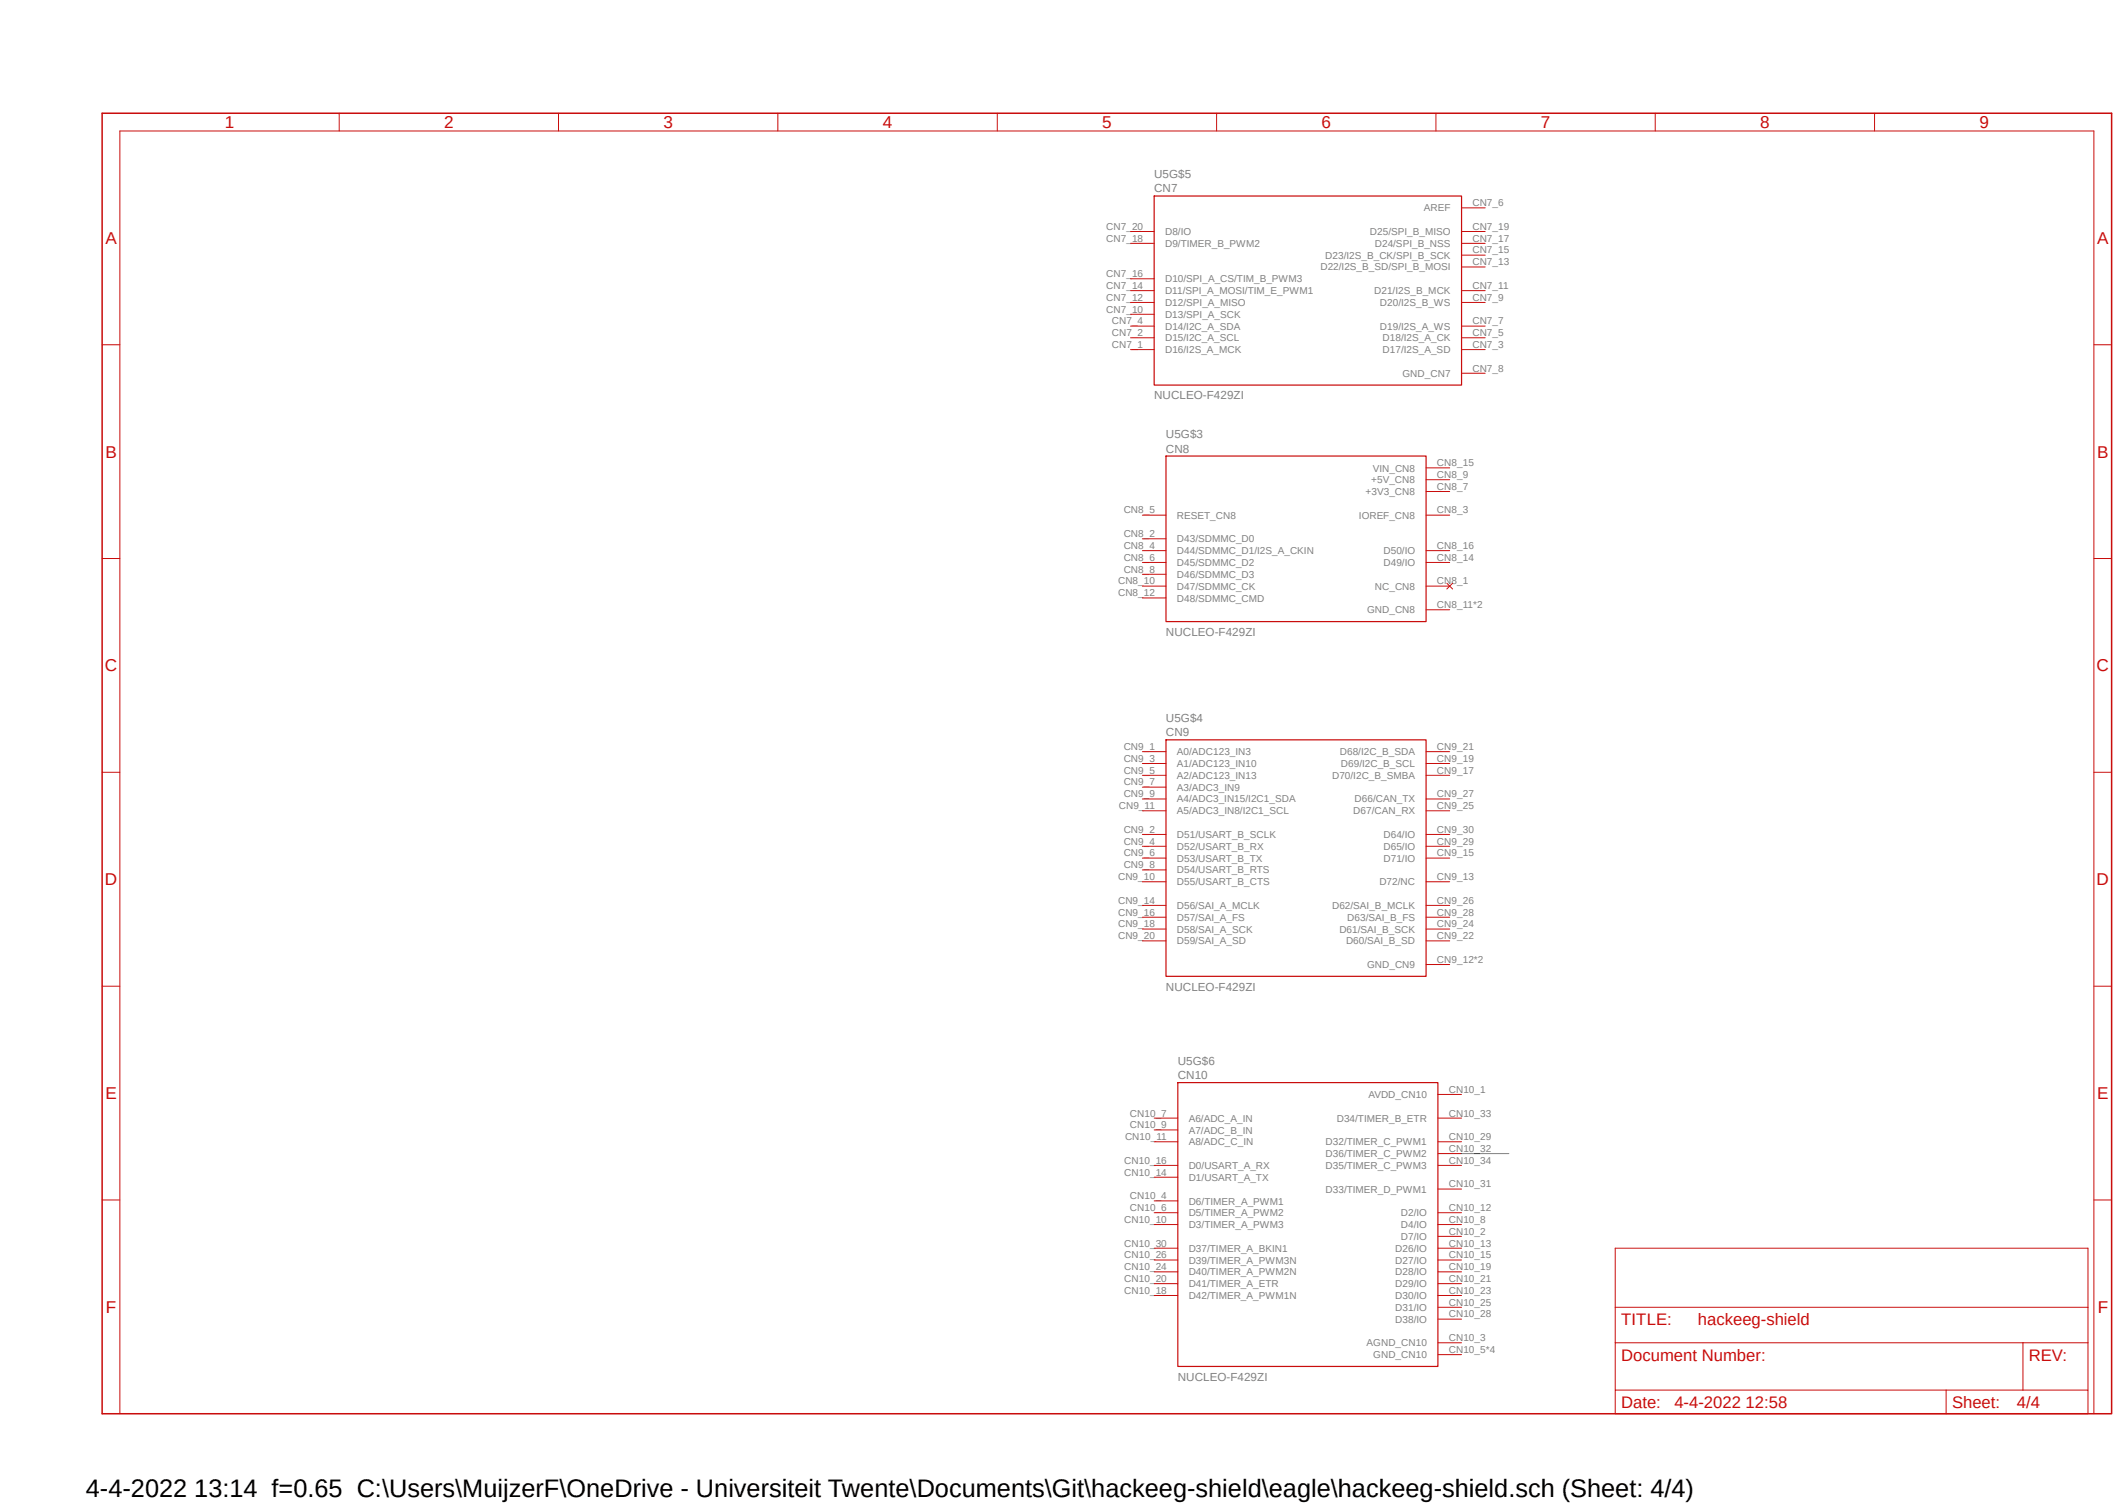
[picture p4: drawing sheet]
<svg xmlns="http://www.w3.org/2000/svg" width="297mm" height="210mm" viewBox="0 0 297 210" stroke-linecap="round" stroke-linejoin="round" font-family="sans-serif">
<defs><g id="words">
<text font-size="3.5" x="12" y="209">4-4-2022 13:14 f=0.65 C:\Users\MuijzerF\OneDrive - Universiteit Twente\Documents\Git\hackeeg-shield\eagle\hackeeg-shield.sch (Sheet: 4/4)</text>
<g font-size="2.4" fill="#c90d0c">
<text x="31.4" y="17.9">1</text>
<text x="62" y="17.9">2</text>
<text x="92.7" y="17.9">3</text>
<text x="123.3" y="17.9">4</text>
<text x="153.9" y="17.9">5</text>
<text x="184.5" y="17.9">6</text>
<text x="215.2" y="17.9">7</text>
<text x="245.8" y="17.9">8</text>
<text x="276.5" y="17.9">9</text>
<text x="14.7" y="34.1">A</text>
<text x="292.9" y="34.1">A</text>
<text x="14.7" y="63.9">B</text>
<text x="292.9" y="63.9">B</text>
<text x="14.6" y="93.7">C</text>
<text x="292.8" y="93.7">C</text>
<text x="14.6" y="123.6">D</text>
<text x="292.8" y="123.6">D</text>
<text x="14.7" y="153.5">E</text>
<text x="292.9" y="153.5">E</text>
<text x="14.8" y="183.3">F</text>
<text x="292.9" y="183.3">F</text>
</g>
<g font-size="2.3" fill="#c90d0c">
<text x="226.4" y="185">TITLE:</text>
<text x="237.1" y="185">hackeeg-shield</text>
<text x="226.4" y="189.9">Document Number:</text>
<text x="283.3" y="189.9">REV:</text>
<text x="226.4" y="196.6">Date:</text>
<text x="233.8" y="196.6">4-4-2022 12:58</text>
<text x="272.6" y="196.6">Sheet:</text>
<text x="281.7" y="196.6">4/4</text>
</g>
<g font-size="1.6" fill="#808080">
<text x="161.2" y="26.9">CN7</text>
<text x="161.2" y="24.9">U5G$5</text>
<text x="161.2" y="55.8">NUCLEO-F429ZI</text>
<text x="162.8" y="63.2">CN8</text>
<text x="162.8" y="61.2">U5G$3</text>
<text x="162.8" y="88.8">NUCLEO-F429ZI</text>
<text x="162.8" y="100.8">U5G$4</text>
<text x="162.8" y="102.8">CN9</text>
<text x="162.8" y="138.3">NUCLEO-F429ZI</text>
<text x="164.5" y="148.7">U5G$6</text>
<text x="164.5" y="150.7">CN10</text>
<text x="164.5" y="192.8">NUCLEO-F429ZI</text>
</g>
<g font-size="1.4" fill="#808080">
<text x="198.9" y="29.5">AREF</text>
<text x="205.6" y="28.8">CN7_6</text>
<text x="154.5" y="32.1">CN7_20</text>
<text x="154.5" y="33.7">CN7_18</text>
<text x="162.7" y="32.8">D8/IO</text>
<text x="162.7" y="34.5">D9/TIMER_B_PWM2</text>
<text x="191.3" y="32.8">D25/SPI_B_MISO</text>
<text x="192" y="34.5">D24/SPI_B_NSS</text>
<text x="205.6" y="32.1">CN7_19</text>
<text x="205.6" y="35.4">CN7_15</text>
<text x="205.6" y="33.7">CN7_17</text>
<text x="154.5" y="38.7">CN7_16</text>
<text x="154.5" y="42">CN7_12</text>
<text x="154.5" y="40.3">CN7_14</text>
<text x="162.7" y="39.4">D10/SPI_A_CS/TIM_B_PWM3</text>
<text x="162.7" y="41.1">D11/SPI_A_MOSI/TIM_E_PWM1</text>
<text x="184.4" y="37.8">D22/I2S_B_SD/SPI_B_MOSI</text>
<text x="185.1" y="36.1">D23/I2S_B_CK/SPI_B_SCK</text>
<text x="191.9" y="41.1">D21/I2S_B_MCK</text>
<text x="205.6" y="42">CN7_9</text>
<text x="205.6" y="40.3">CN7_11</text>
<text x="205.6" y="37">CN7_13</text>
<text x="154.5" y="43.6">CN7_10</text>
<text x="155.3" y="45.3">CN7_4</text>
<text x="155.3" y="46.9">CN7_2</text>
<text x="162.7" y="44.4">D13/SPI_A_SCK</text>
<text x="162.7" y="42.7">D12/SPI_A_MISO</text>
<text x="162.7" y="46">D14/I2C_A_SDA</text>
<text x="162.7" y="47.7">D15/I2C_A_SCL</text>
<text x="192.7" y="46">D19/I2S_A_WS</text>
<text x="192.7" y="42.7">D20/I2S_B_WS</text>
<text x="193.1" y="47.7">D18/I2S_A_CK</text>
<text x="205.6" y="46.9">CN7_5</text>
<text x="205.6" y="45.3">CN7_7</text>
<text x="155.3" y="48.6">CN7_1</text>
<text x="162.7" y="49.3">D16/I2S_A_MCK</text>
<text x="193.1" y="49.3">D17/I2S_A_SD</text>
<text x="195.9" y="52.6">GND_CN7</text>
<text x="205.6" y="51.9">CN7_8</text>
<text x="205.6" y="48.6">CN7_3</text>
<text x="191.7" y="65.8">VIN_CN8</text>
<text x="200.7" y="65.1">CN8_15</text>
<text x="156.9" y="71.7">CN8_5</text>
<text x="190.7" y="69.1">+3V3_CN8</text>
<text x="191.5" y="67.5">+5V_CN8</text>
<text x="200.7" y="71.7">CN8_3</text>
<text x="200.7" y="68.4">CN8_7</text>
<text x="200.7" y="66.7">CN8_9</text>
<text x="156.9" y="76.6">CN8_4</text>
<text x="156.9" y="75">CN8_2</text>
<text x="164.4" y="77.4">D44/SDMMC_D1/I2S_A_CKIN</text>
<text x="164.4" y="72.4">RESET_CN8</text>
<text x="164.4" y="75.7">D43/SDMMC_D0</text>
<text x="189.8" y="72.4">IOREF_CN8</text>
<text x="193.2" y="77.4">D50/IO</text>
<text x="200.7" y="76.6">CN8_16</text>
<text x="156.1" y="83.2">CN8_12</text>
<text x="156.1" y="81.6">CN8_10</text>
<text x="156.9" y="78.3">CN8_6</text>
<text x="156.9" y="79.9">CN8_8</text>
<text x="164.4" y="84">D48/SDMMC_CMD</text>
<text x="164.4" y="79">D45/SDMMC_D2</text>
<text x="164.4" y="80.7">D46/SDMMC_D3</text>
<text x="164.4" y="82.3">D47/SDMMC_CK</text>
<text x="192" y="82.3">NC_CN8</text>
<text x="193.2" y="79">D49/IO</text>
<text x="200.7" y="78.3">CN8_14</text>
<text x="200.7" y="81.6">CN8_1</text>
<text x="190.9" y="85.6">GND_CN8</text>
<text x="200.7" y="84.9">CN8_11*2</text>
<text x="156.9" y="104.7">CN9_1</text>
<text x="156.9" y="106.4">CN9_3</text>
<text x="164.4" y="105.4">A0/ADC123_IN3</text>
<text x="164.4" y="107.1">A1/ADC123_IN10</text>
<text x="187.1" y="105.5">D68/I2C_B_SDA</text>
<text x="187.3" y="107.1">D69/I2C_B_SCL</text>
<text x="200.7" y="106.4">CN9_19</text>
<text x="200.7" y="104.7">CN9_21</text>
<text x="156.2" y="113">CN9_11</text>
<text x="156.9" y="108">CN9_5</text>
<text x="156.9" y="109.7">CN9_7</text>
<text x="156.9" y="111.3">CN9_9</text>
<text x="164.4" y="108.7">A2/ADC123_IN13</text>
<text x="164.4" y="110.4">A3/ADC3_IN9</text>
<text x="164.4" y="112">A4/ADC3_IN15/I2C1_SDA</text>
<text x="164.4" y="113.7">A5/ADC3_IN8/I2C1_SCL</text>
<text x="186" y="108.8">D70/I2C_B_SMBA</text>
<text x="189" y="113.7">D67/CAN_RX</text>
<text x="189.2" y="112">D66/CAN_TX</text>
<text x="200.7" y="108">CN9_17</text>
<text x="200.7" y="113">CN9_25</text>
<text x="200.7" y="111.3">CN9_27</text>
<text x="156.9" y="116.3">CN9_2</text>
<text x="156.9" y="117.9">CN9_4</text>
<text x="156.9" y="119.6">CN9_6</text>
<text x="164.4" y="117">D51/USART_B_SCLK</text>
<text x="164.4" y="118.6">D52/USART_B_RX</text>
<text x="193.2" y="118.6">D65/IO</text>
<text x="193.2" y="117">D64/IO</text>
<text x="200.7" y="117.9">CN9_29</text>
<text x="200.7" y="116.3">CN9_30</text>
<text x="200.7" y="119.6">CN9_15</text>
<text x="156.1" y="122.9">CN9_10</text>
<text x="156.9" y="121.2">CN9_8</text>
<text x="164.4" y="120.3">D53/USART_B_TX</text>
<text x="164.4" y="121.9">D54/USART_B_RTS</text>
<text x="164.4" y="123.6">D55/USART_B_CTS</text>
<text x="192.6" y="123.6">D72/NC</text>
<text x="193.2" y="120.3">D71/IO</text>
<text x="200.7" y="122.9">CN9_13</text>
<text x="156.1" y="129.5">CN9_18</text>
<text x="156.1" y="131.1">CN9_20</text>
<text x="156.1" y="126.2">CN9_14</text>
<text x="156.1" y="127.8">CN9_16</text>
<text x="164.4" y="130.2">D58/SAI_A_SCK</text>
<text x="164.4" y="131.8">D59/SAI_A_SD</text>
<text x="164.4" y="126.9">D56/SAI_A_MCLK</text>
<text x="164.4" y="128.5">D57/SAI_A_FS</text>
<text x="186" y="126.9">D62/SAI_B_MCLK</text>
<text x="187" y="130.2">D61/SAI_B_SCK</text>
<text x="188" y="131.8">D60/SAI_B_SD</text>
<text x="188.1" y="128.5">D63/SAI_B_FS</text>
<text x="200.7" y="131.1">CN9_22</text>
<text x="200.7" y="129.5">CN9_24</text>
<text x="200.7" y="126.2">CN9_26</text>
<text x="200.7" y="127.8">CN9_28</text>
<text x="190.9" y="135.1">GND_CN9</text>
<text x="200.7" y="134.4">CN9_12*2</text>
<text x="157.8" y="155.9">CN10_7</text>
<text x="191.1" y="153.3">AVDD_CN10</text>
<text x="202.3" y="152.6">CN10_1</text>
<text x="202.3" y="155.9">CN10_33</text>
<text x="157.1" y="159.2">CN10_11</text>
<text x="157.8" y="157.5">CN10_9</text>
<text x="166" y="156.6">A6/ADC_A_IN</text>
<text x="166" y="158.3">A7/ADC_B_IN</text>
<text x="166" y="159.9">A8/ADC_C_IN</text>
<text x="185.1" y="159.9">D32/TIMER_C_PWM1</text>
<text x="185.1" y="161.6">D36/TIMER_C_PWM2</text>
<text x="186.7" y="156.6">D34/TIMER_B_ETR</text>
<text x="202.3" y="159.2">CN10_29</text>
<text x="202.3" y="160.8">CN10_32</text>
<text x="157" y="164.1">CN10_14</text>
<text x="157" y="162.5">CN10_16</text>
<text x="157.8" y="167.4">CN10_4</text>
<text x="166" y="164.9">D1/USART_A_TX</text>
<text x="166" y="163.2">D0/USART_A_RX</text>
<text x="185.1" y="166.5">D33/TIMER_D_PWM1</text>
<text x="185.1" y="163.2">D35/TIMER_C_PWM3</text>
<text x="202.3" y="165.8">CN10_31</text>
<text x="202.3" y="162.5">CN10_34</text>
<text x="157" y="170.7">CN10_10</text>
<text x="157.8" y="169.1">CN10_6</text>
<text x="166" y="168.2">D6/TIMER_A_PWM1</text>
<text x="166" y="169.8">D5/TIMER_A_PWM2</text>
<text x="166" y="171.5">D3/TIMER_A_PWM3</text>
<text x="195.6" y="173.1">D7/IO</text>
<text x="195.6" y="171.5">D4/IO</text>
<text x="195.6" y="169.8">D2/IO</text>
<text x="202.3" y="172.4">CN10_2</text>
<text x="202.3" y="170.7">CN10_8</text>
<text x="202.3" y="169.1">CN10_12</text>
<text x="157" y="179">CN10_20</text>
<text x="157" y="177.3">CN10_24</text>
<text x="157" y="175.7">CN10_26</text>
<text x="157" y="174">CN10_30</text>
<text x="166" y="179.7">D41/TIMER_A_ETR</text>
<text x="166" y="178.1">D40/TIMER_A_PWM2N</text>
<text x="166" y="176.4">D39/TIMER_A_PWM3N</text>
<text x="166" y="174.8">D37/TIMER_A_BKIN1</text>
<text x="194.9" y="174.8">D26/IO</text>
<text x="194.9" y="176.4">D27/IO</text>
<text x="194.9" y="178.1">D28/IO</text>
<text x="194.9" y="179.7">D29/IO</text>
<text x="202.3" y="174">CN10_13</text>
<text x="202.3" y="175.7">CN10_15</text>
<text x="202.3" y="177.3">CN10_19</text>
<text x="202.3" y="179">CN10_21</text>
<text x="157" y="180.6">CN10_18</text>
<text x="166" y="181.4">D42/TIMER_A_PWM1N</text>
<text x="194.9" y="181.4">D30/IO</text>
<text x="194.9" y="183">D31/IO</text>
<text x="194.9" y="184.7">D38/IO</text>
<text x="202.3" y="180.6">CN10_23</text>
<text x="202.3" y="182.3">CN10_25</text>
<text x="202.3" y="183.9">CN10_28</text>
<text x="190.9" y="188">AGND_CN10</text>
<text x="191.8" y="189.6">GND_CN10</text>
<text x="202.3" y="187.2">CN10_3</text>
<text x="202.3" y="188.9">CN10_5*4</text>
</g>
</g></defs>
<path d="M13.9 15.6l281.2 182.1M295.1 15.6l-281.2 182.1" fill="none" stroke="#fff" stroke-width=".14"/>
<path d="M14.3 15.8h280.6v181.6h-280.6z" fill="none" stroke="#c90d0c" stroke-width=".21"/>
<g fill="none" stroke="#c90d0c" stroke-width=".14">
<path d="M47.4 15.8v2.5M78 15.8v2.5M108.6 15.8v2.5M139.3 15.8v2.5M169.9 15.8v2.5M200.5 15.8v2.5M231.2 15.8v2.5M261.8 15.8v2.5M157.9 38.9h3.3M157.9 34h3.3M157.9 32.3h3.3M204.1 29h3.3"/>
<path d="M204.1 37.3h3.3M204.1 35.6h3.3M204.1 34h3.3M204.1 32.3h3.3M14.3 48.1h2.4M157.9 48.8h3.3M157.9 47.2h3.3M157.9 45.5h3.3M157.9 42.2h3.3M157.9 43.9h3.3M157.9 40.6h3.3M204.1 48.8h3.3"/>
<path d="M204.1 47.2h3.3M204.1 45.5h3.3M204.1 52.1h3.3M204.1 42.2h3.3M204.1 40.6h3.3M292.4 48.1h2.5M14.3 78h2.4M159.5 75.2h3.3M159.5 71.9h3.3M159.5 76.9h3.3M159.5 78.5h3.3M199.2 71.9h3.3"/>
<path d="M199.2 76.9h3.3M199.2 78.5h3.3M199.2 68.6h3.3M199.2 67h3.3M199.2 65.3h3.3M292.4 78h2.5M159.5 80.2h3.3M159.5 81.8h3.3M159.5 83.5h3.3M199.2 81.8h3.3M199.2 85.1h3.3M202.1 81.4l.8 .8"/>
<path d="M202.9 81.4l-.8 .8M14.3 107.8h2.4M159.5 104.9h3.3M159.5 116.5h3.3M159.5 106.6h3.3M159.5 118.2h3.3M159.5 108.2h3.3M159.5 119.8h3.3M159.5 109.9h3.3M159.5 111.5h3.3M159.5 113.2h3.3M199.2 104.9h3.3"/>
<path d="M199.2 116.5h3.3M199.2 106.6h3.3M199.2 118.2h3.3M199.2 108.2h3.3M199.2 119.8h3.3M199.2 111.5h3.3M199.2 113.2h3.3M292.4 107.8h2.5M14.3 137.7h2.4M159.5 121.5h3.3M159.5 123.1h3.3M159.5 126.4h3.3"/>
<path d="M159.5 128.1h3.3M159.5 129.7h3.3M159.5 131.4h3.3M199.2 123.1h3.3M199.2 134.7h3.3M199.2 126.4h3.3M199.2 128.1h3.3M199.2 129.7h3.3M199.2 131.4h3.3M292.4 137.7h2.5M161.2 156.1h3.3M161.2 157.8h3.3"/>
<path d="M161.2 159.4h3.3M200.8 152.8h3.3M200.8 156.1h3.3M200.8 159.4h3.3M14.3 167.5h2.4M161.2 174.3h3.3M161.2 167.7h3.3M161.2 169.3h3.3M161.2 171h3.3M161.2 164.4h3.3M161.2 175.9h3.3M161.2 162.7h3.3"/>
<path d="M161.2 177.6h3.3M161.2 179.2h3.3M200.8 174.3h3.3M200.8 172.6h3.3M200.8 169.3h3.3M200.8 171h3.3M200.8 175.9h3.3M200.8 162.7h3.3M200.8 177.6h3.3M200.8 179.2h3.3M200.8 166h3.3M200.8 161.1h3.3"/>
<path d="M292.4 167.5h2.5M161.2 180.9h3.3M200.8 187.5h3.3M200.8 182.5h3.3M200.8 189.1h3.3M200.8 180.9h3.3M200.8 184.2h3.3M225.6 194.1v-19.8h66v19.8M225.6 182.5h66M225.6 187.5h66M271.8 194.1v3.3M271.8 194.1h10.7"/>
<path d="M282.5 194.1h9.1v3.3h-66v-3.3h46.2M282.5 187.5v6.6M292.4 197.4v-179.1h-275.7v179.1"/>
</g>
<path d="M161.2 27.4h42.9v26.4h-42.9zM162.8 63.7h36.4v23.1h-36.4zM162.8 103.3h36.4v33h-36.4zM164.5 151.2h36.3v39.6h-36.3z" fill="none" stroke="#c90d0c" stroke-width=".17"/>
<path d="M204.1 161.1h6.6" fill="none" stroke="#0dab76" stroke-width=".14"/>
<use href="#words"/>
</svg>
